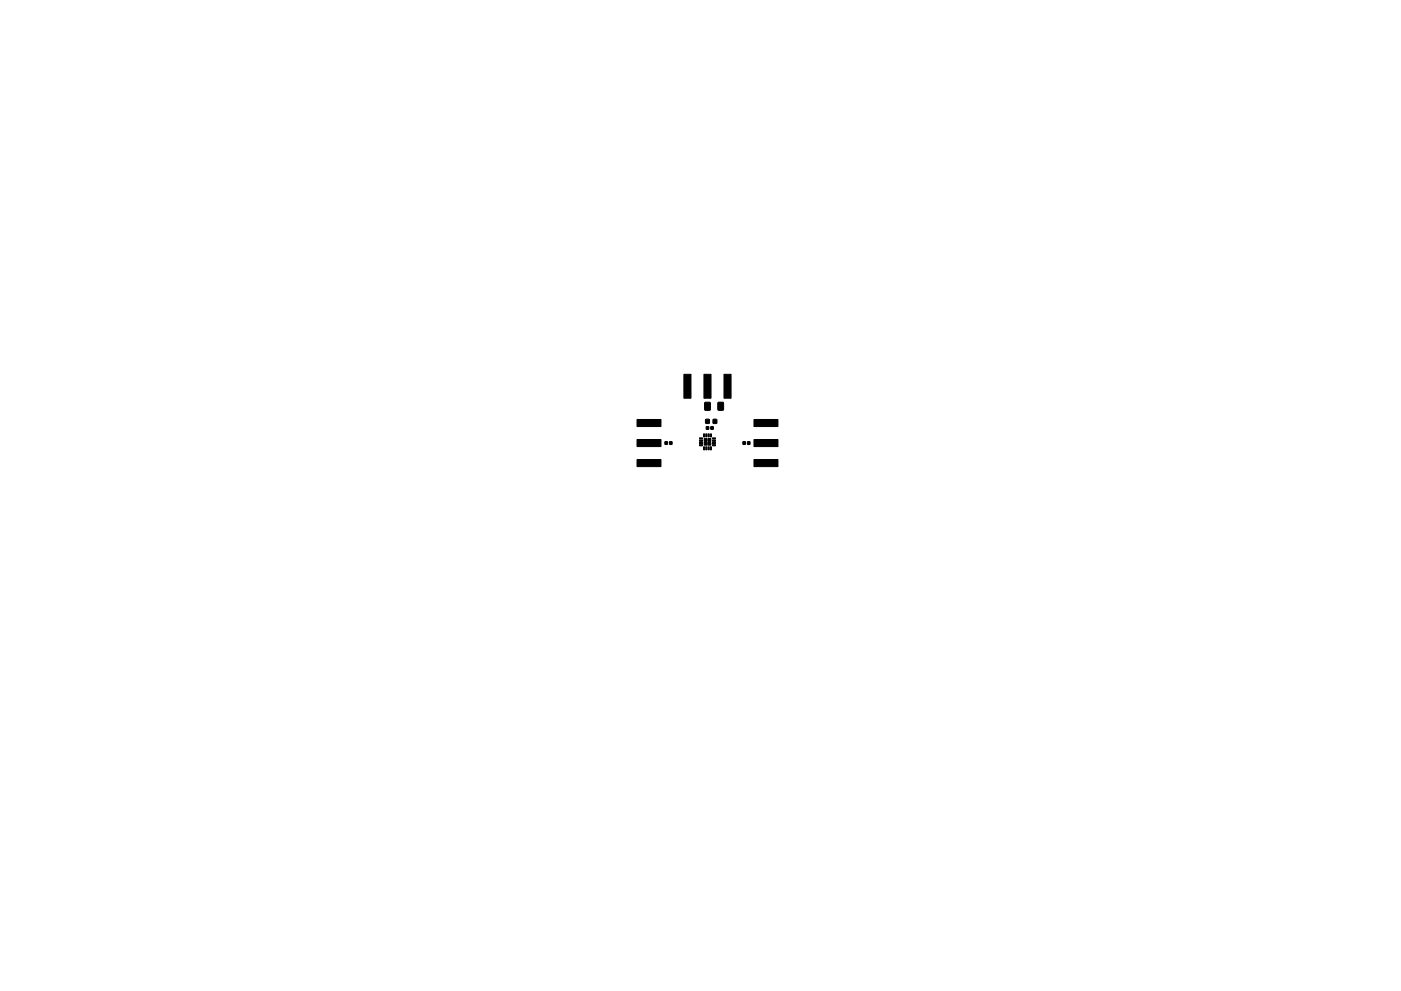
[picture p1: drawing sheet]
<svg xmlns="http://www.w3.org/2000/svg" width="297mm" height="210mm" viewBox="0 0 297 210" stroke-linecap="round" stroke-linejoin="round" font-family="sans-serif">
<g fill="#000" stroke="#000" stroke-width=".21">
<path d="M145 79.4h1.5v5.1h-1.5zM149.2 79.4h1.6v5.1h-1.6zM153.5 79.4h1.5v5.1h-1.5zM135.1 93.2h5v1.5h-5zM135.1 97.5h5v1.5h-5zM135.1 89h5v1.5h-5zM141 93.7h.5v.6h-.5zM142 93.7h.5v.6h-.5zM148.3 92.9h.6v.3h-.6zM148.3 93.4h.6v.2h-.6zM148.3 93.9h.6v.2h-.6zM148.3 94.3h.6v.3h-.6z"/>
<path d="M149.3 93.8h.6v.6h-.6zM149.3 93h.6v.6h-.6zM149.2 94.8h.2v.6h-.2zM149.2 92.1h.2v.6h-.2zM149.6 94.8h.3v.6h-.3zM149.6 92.1h.3v.6h-.3zM150.1 93.8h.6v.6h-.6zM150.1 93h.6v.6h-.6zM149.7 90.5h.6v.6h-.6zM149.6 89h.8v.8h-.8zM150.1 94.8h.3v.6h-.3zM150.1 92.1h.3v.6h-.3z"/>
<path d="M149.4 85.4h1.2l-.1 1.6h-1.1zM150.6 94.8h.2v.6h-.2zM150.6 92.1h.2v.6h-.2zM151 94.3h.7v.3h-.7zM151 93.9h.7v.2h-.7zM151 93.4h.7v.2h-.7zM151 92.9h.7v.3h-.7zM150.7 90.5h.5v.6h-.5zM151.2 89h.8l-.1 .8h-.7zM152.2 85.4h1.2l-.1 1.6h-1.1zM157.5 93.7h.5v.6h-.5zM158.5 93.7h.5v.6h-.5z"/>
<path d="M159.9 97.5h5v1.5h-5zM159.9 89h5v1.5h-5zM159.9 93.2h5v1.5h-5z"/>
</g>
</svg>
